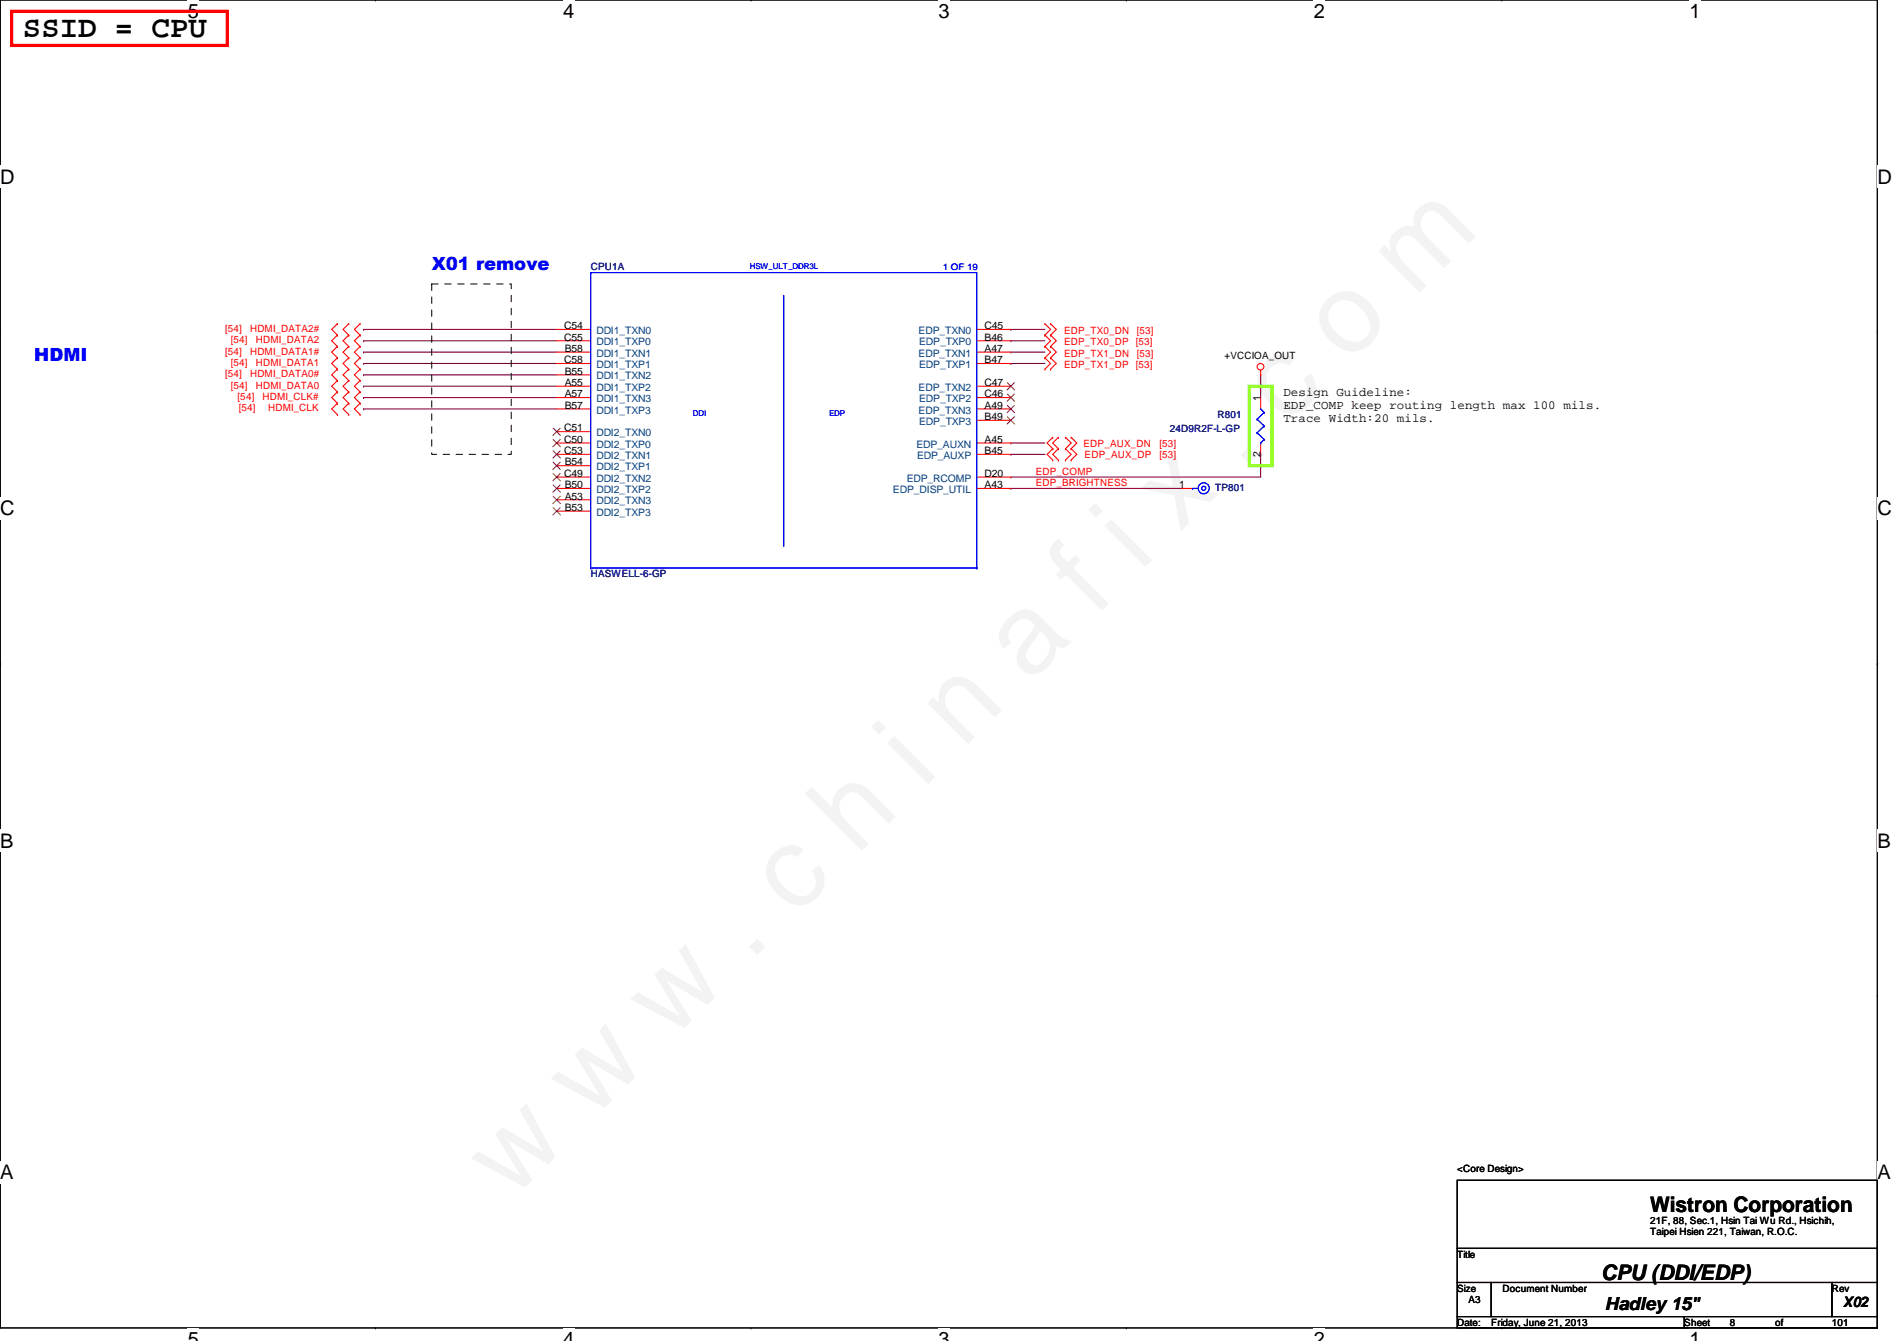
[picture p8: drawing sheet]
<svg xmlns="http://www.w3.org/2000/svg" width="297mm" height="210mm" viewBox="0 0 297 210" stroke-linecap="round" stroke-linejoin="round" font-family="sans-serif">
<defs><g id="words">
<text font-size="17.6" fill="#00f" x="80.1" y="188" transform="rotate(-45 80.1 188)">w w w . c h i n a f i x . c o m</text>
<text font-size="4.8" x="3.6" y="5.8">SSID = CPU</text>
<g font-size="3.3">
<text x="258.4" y="189.7">Wistron Corporation</text>
<text x="250.7" y="200.4">CPU (DDI/EDP)</text>
</g>
<g font-size="3.1">
<text x="29.4" y="2.8">5</text>
<text x="88.2" y="2.8">4</text>
<text x="147" y="2.8">3</text>
<text x="205.7" y="2.8">2</text>
<text x="264.5" y="2.8">1</text>
<text x="0" y="28.7">D</text>
<text x="294" y="28.7">D</text>
<text x="0" y="80.7">C</text>
<text x="294" y="80.7">C</text>
<text x="0" y="132.7">B</text>
<text x="294" y="132.7">B</text>
<text x="0" y="184.6">A</text>
<text x="294" y="184.6">A</text>
<text x="29.4" y="210.7">5</text>
<text x="88.2" y="210.7">4</text>
<text x="147" y="210.7">3</text>
<text x="205.7" y="210.7">2</text>
<text x="264.5" y="210.7">1</text>
</g>
<g font-size="2.8" fill="#00f">
<text x="67.6" y="42.2">X01 remove</text>
<text x="5.4" y="56.5">HDMI</text>
</g>
<text font-size="2.8" x="251.3" y="205.1">Hadley 15&quot;</text>
<text font-size="2.3" x="288.6" y="204.6">X02</text>
<g font-size="1.9">
<text x="201" y="62">Design Guideline:</text>
<text x="201" y="64.1">EDP_COMP keep routing length max 100 mils.</text>
<text x="201" y="66.1">Trace Width:20 mils.</text>
</g>
<g font-size="1.6" fill="#000080">
<text x="92.5" y="42.3">CPU1A</text>
<text x="190.6" y="65.4">R801</text>
<text x="183.2" y="67.6">24D9R2F-L-GP</text>
<text x="190.3" y="76.8">TP801</text>
<text x="92.5" y="90.3">HASWELL-6-GP</text>
</g>
<g font-size="1.6" fill="#f00">
<text x="35.3" y="51.9">[54]</text>
<text x="36.1" y="53.7">[54]</text>
<text x="39.2" y="51.9">HDMI_DATA2#</text>
<text x="40" y="53.7">HDMI_DATA2</text>
<text x="166.6" y="52.3">EDP_TX0_DN</text>
<text x="178" y="52.3">[53]</text>
<text x="35.3" y="59.1">[54]</text>
<text x="35.3" y="55.5">[54]</text>
<text x="36.1" y="57.3">[54]</text>
<text x="39.2" y="59.1">HDMI_DATA0#</text>
<text x="39.2" y="55.5">HDMI_DATA1#</text>
<text x="40" y="57.3">HDMI_DATA1</text>
<text x="166.6" y="57.6">EDP_TX1_DP [53]</text>
<text x="166.6" y="54.1">EDP_TX0_DP [53]</text>
<text x="166.6" y="55.8">EDP_TX1_DN</text>
<text x="178" y="55.8">[53]</text>
<text x="36.1" y="60.8">[54]</text>
<text x="37.2" y="62.6">[54]</text>
<text x="37.4" y="64.4">[54]</text>
<text x="40" y="60.8">HDMI_DATA0</text>
<text x="41.1" y="62.6">HDMI_CLK#</text>
<text x="42" y="64.4">HDMI_CLK</text>
<text x="169.7" y="69.9">EDP_AUX_DN</text>
<text x="169.8" y="71.7">EDP_AUX_DP</text>
<text x="181.6" y="71.7">[53]</text>
<text x="181.6" y="69.9">[53]</text>
<text x="162.2" y="76.1">EDP_BRIGHTNESS</text>
<text x="162.2" y="74.3">EDP_COMP</text>
</g>
<g font-size="1.6">
<text x="88.3" y="51.5">C54</text>
<text x="88.3" y="53.3">C55</text>
<text x="154.2" y="53.3">B46</text>
<text x="154.2" y="51.5">C45</text>
<text x="88.3" y="56.9">C58</text>
<text x="88.4" y="55.1">B58</text>
<text x="88.4" y="58.6">B55</text>
<text x="154.2" y="56.9">B47</text>
<text x="154.2" y="55.1">A47</text>
<text x="191.7" y="56.2">+VCCIOA_OUT</text>
<text x="88.4" y="60.4">A55</text>
<text x="88.4" y="62.2">A57</text>
<text x="88.4" y="64">B57</text>
<text x="154.2" y="62.2">C46</text>
<text x="154.2" y="65.7">B49</text>
<text x="154.2" y="60.4">C47</text>
<text x="154.2" y="64">A49</text>
<text x="197.4" y="62.8" transform="rotate(-90 197.4 62.8)">1</text>
<text x="88.3" y="69.3">C50</text>
<text x="88.3" y="67.5">C51</text>
<text x="88.3" y="71.1">C53</text>
<text x="154.2" y="69.3">A45</text>
<text x="154.2" y="71.1">B45</text>
<text x="197.4" y="71.5" transform="rotate(-90 197.4 71.5)">2</text>
<text x="88.3" y="74.6">C49</text>
<text x="88.4" y="72.9">B54</text>
<text x="88.4" y="76.4">B50</text>
<text x="154.2" y="76.4">A43</text>
<text x="154.2" y="74.6">D20</text>
<text x="184.6" y="76.4">1</text>
<text x="88.4" y="78.2">A53</text>
<text x="88.4" y="80">B53</text>
<text x="228.2" y="183.5">&lt;Core Design&gt;</text>
<text x="258.4" y="191.5">21F, 88, Sec.1, Hsin Tai Wu Rd., Hsichih,</text>
<text x="228.2" y="196.9">Title</text>
<text x="258.4" y="193.3">Taipei Hsien 221, Taiwan, R.O.C.</text>
<text x="228.2" y="202.2">Size</text>
<text x="230" y="204">A3</text>
<text x="235.3" y="202.2">Document Number</text>
<text x="286.8" y="202.2">Rev</text>
<text x="228.2" y="207.5">Date:</text>
<text x="233.5" y="207.5">Friday, June 21, 2013</text>
<text x="263.7" y="207.5">Sheet</text>
<text x="270.8" y="207.5">8</text>
<text x="278" y="207.5">of</text>
<text x="286.8" y="207.5">101</text>
</g>
<g font-size="1.6" fill="#004080">
<text x="93.4" y="52.3">DDI1_TXN0</text>
<text x="143.8" y="52.3">EDP_TXN0</text>
<text x="93.4" y="54.1">DDI1_TXP0</text>
<text x="93.4" y="55.8">DDI1_TXN1</text>
<text x="93.4" y="57.6">DDI1_TXP1</text>
<text x="93.4" y="59.4">DDI1_TXN2</text>
<text x="143.8" y="55.8">EDP_TXN1</text>
<text x="143.9" y="54.1">EDP_TXP0</text>
<text x="143.9" y="57.6">EDP_TXP1</text>
<text x="93.4" y="61.2">DDI1_TXP2</text>
<text x="93.4" y="62.9">DDI1_TXN3</text>
<text x="93.4" y="64.7">DDI1_TXP3</text>
<text x="143.8" y="61.2">EDP_TXN2</text>
<text x="143.8" y="64.7">EDP_TXN3</text>
<text x="143.9" y="62.9">EDP_TXP2</text>
<text x="93.4" y="70.1">DDI2_TXP0</text>
<text x="93.4" y="68.3">DDI2_TXN0</text>
<text x="93.4" y="71.8">DDI2_TXN1</text>
<text x="143.5" y="70.1">EDP_AUXN</text>
<text x="143.6" y="71.8">EDP_AUXP</text>
<text x="143.9" y="66.5">EDP_TXP3</text>
<text x="93.4" y="73.6">DDI2_TXP1</text>
<text x="93.4" y="75.4">DDI2_TXN2</text>
<text x="93.4" y="77.2">DDI2_TXP2</text>
<text x="139.8" y="77.2">EDP_DISP_UTIL</text>
<text x="142" y="75.4">EDP_RCOMP</text>
<text x="93.4" y="79">DDI2_TXN3</text>
<text x="93.4" y="80.7">DDI2_TXP3</text>
</g>
<text font-size="1.4" fill="#00f" x="147.6" y="42.2">1 OF 19</text>
<g font-size="1.3" fill="#00f">
<text x="117.4" y="42">HSW_ULT_DDR3L</text>
<text x="108.5" y="65.2">DDI</text>
<text x="129.8" y="65.2">EDP</text>
</g>
</g></defs>
<path d="M0 0h294v207.9h-294z" fill="none" stroke="#000" stroke-width=".17"/>
<g fill="#fff">
<path d="M29.4 0h1.8v3.5h-1.8z"/>
<path d="M29.4 207.9h1.8v2h-1.8z"/>
</g>
<path d="M58.8 0h.1M58.8 207.9h.1" fill="none" stroke="#000" stroke-width=".17"/>
<g fill="#fff">
<path d="M88.2 0h1.7v3.5h-1.7z"/>
<path d="M88.2 207.9h1.7v2h-1.7z"/>
</g>
<path d="M117.6 0h.1M117.6 207.9h.1" fill="none" stroke="#000" stroke-width=".17"/>
<g fill="#fff">
<path d="M147 0h1.7v3.5h-1.7z"/>
<path d="M147 207.9h1.7v2h-1.7z"/>
</g>
<path d="M176.4 0h.1M176.4 207.9h.1" fill="none" stroke="#000" stroke-width=".17"/>
<g fill="#fff">
<path d="M205.7 0h1.8v3.5h-1.8z"/>
<path d="M205.7 207.9h1.8v2h-1.8z"/>
</g>
<path d="M235.2 0h.1M235.2 207.9h.1" fill="none" stroke="#000" stroke-width=".17"/>
<g fill="#fff">
<path d="M264.5 0h1.8v3.5h-1.8z"/>
<path d="M264.5 207.9h1.8v2h-1.8z"/>
<path d="M0 26h2.3v3.4h-2.3z"/>
<path d="M294 26h2.2v3.4h-2.2z"/>
<path d="M0 77.9h2.3v3.5h-2.3z"/>
<path d="M294 77.9h2.2v3.5h-2.2z"/>
</g>
<path d="M0 51.9h.1M294 51.9h.1" fill="none" stroke="#000" stroke-width=".17"/>
<g fill="#fff">
<path d="M0 129.9h2.1v3.4h-2.1z"/>
<path d="M294 129.9h2v3.4h-2z"/>
</g>
<path d="M0 103.9h.1M294 103.9h.1" fill="none" stroke="#000" stroke-width=".17"/>
<path d="M0 103.9h.1M294 103.9h.1" fill="none" stroke="#000" stroke-width=".16"/>
<g fill="#fff">
<path d="M0 181.8h2.1v3.5h-2.1z"/>
<path d="M294 181.8h2v3.5h-2z"/>
</g>
<path d="M0 155.9h.1M294 155.9h.1M228.2 184.7h65.8v10.7h-65.8zM228.2 195.4h65.8v5.3h-65.8zM228.2 200.7h5.3v5.4h-5.3zM228.2 206.1h35.5v1.8h-35.5zM233.5 200.7h53.3v5.4h-53.3zM263.7 206.1h30.3v1.8h-30.3zM286.8 200.7h7.2v5.4h-7.2z" fill="none" stroke="#000" stroke-width=".17"/>
<g fill="none" stroke="#800040" stroke-width=".17">
<path d="M56.9 51.6h.1M56.9 53.3h.1M56.9 55.1h.1M56.9 56.9h.1M56.9 58.7h.1M56.9 51.6h30.3M56.9 53.3h30.3M56.9 55.1h30.3M56.9 56.9h30.3M56.9 58.7h30.3M56.9 60.5h.1M56.9 62.2h.1"/>
<path d="M56.9 64h.1M56.9 60.5h30.3M56.9 62.2h30.3M56.9 64h30.3M158.3 74.7h39.1"/>
</g>
<g fill="none" stroke="#f00" stroke-width=".17">
<path d="M52.8 59.6h.1M52.8 57.8h.1M52.8 54.2h.1M52.8 52.5h.1M52.8 50.7h.1M52.8 56h.1M52.8 56l-.9 .9 .9 .9M52.8 59.6l-.9 .9 .9 .8M52.8 54.2l-.9 .9 .9 .9M52.8 57.8l-.9 .9 .9 .9M52.8 50.7l-.9 .9 .9 .9M52.8 52.5l-.9 .8 .9 .9"/>
<path d="M54.6 59.6h.1M54.6 57.8h.1M54.6 52.5h.1M54.6 54.2h.1M54.6 50.7h.1M54.6 56h.1M54.6 59.6l-.9 .9 .9 .8M54.6 57.8l-.9 .9 .9 .9M54.6 56l-.9 .9 .9 .9M54.6 52.5l-.9 .8 .9 .9M54.6 50.7l-.9 .9 .9 .9M54.6 54.2l-.9 .9 .9 .9"/>
<path d="M56.4 59.6h.1M56.4 57.8h.1M56.4 54.2h.1M56.4 52.5h.1M56.4 50.7h.1M56.4 56h.1M56.4 57.8l-.9 .9 .9 .9M56.4 59.6l-.9 .9 .9 .8M56.4 56l-.9 .9 .9 .9M56.4 54.2l-.9 .9 .9 .9M56.4 50.7l-.9 .9 .9 .9M56.4 52.5l-.9 .8 .9 .9"/>
<path d="M52.8 61.3h.1M52.8 64.9h.1M52.8 63.1h.1M52.8 61.3l-.9 .9 .9 .9M52.8 63.1l-.9 .9 .9 .9M54.6 61.3h.1M54.6 63.1h.1M54.6 64.9h.1M54.6 61.3l-.9 .9 .9 .9M54.6 63.1l-.9 .9 .9 .9M56.4 61.3h.1M56.4 64.9h.1"/>
<path d="M56.4 63.1h.1M56.4 61.3l-.9 .9 .9 .9M56.4 63.1l-.9 .9 .9 .9"/>
</g>
<path d="M1.8 1.8h33.8v5.3h-33.8z" fill="none" stroke="#f00" stroke-width=".51"/>
<path d="M92.5 42.7h60.4v46.2h-60.4zM122.7 46.2v39.1" fill="none" stroke="#00f" stroke-width=".16"/>
<use href="#words"/>
</svg>
